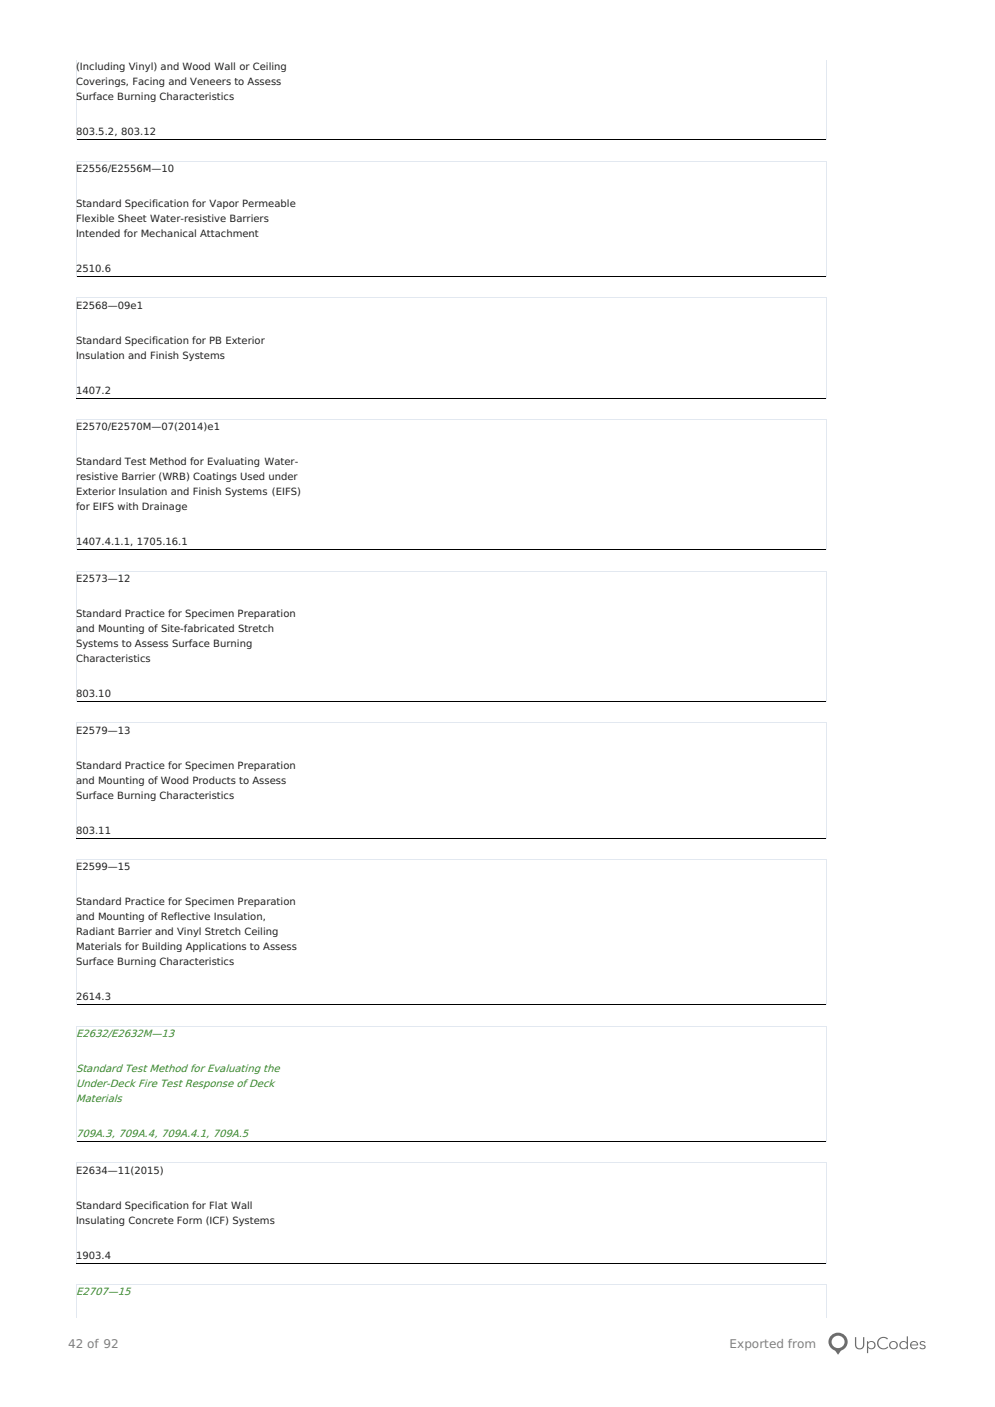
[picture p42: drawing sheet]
<svg xmlns="http://www.w3.org/2000/svg" width="210mm" height="297mm" viewBox="0 0 210 297" stroke-linecap="round" stroke-linejoin="round" font-family="sans-serif">
<defs><g id="words">
<g font-size="2.5" fill="#808080">
<text x="14.4" y="284.6">42 of 92</text>
<text x="153.9" y="284.6">Exported from</text>
</g>
<g font-size="2.2" fill="#358529">
<text x="16" y="218.9">E2632/E2632M—13</text>
<text x="16" y="226.3">Standard Test Method for Evaluating the</text>
<text x="16" y="229.5">Under-Deck Fire Test Response of Deck</text>
<text x="16" y="232.7">Materials</text>
<text x="16" y="240.1">709A.3, 709A.4, 709A.4.1, 709A.5</text>
<text x="16" y="273.5">E2707—15</text>
</g>
<g font-size="2.1" fill="#222">
<text x="16" y="14.8">(Including Vinyl) and Wood Wall or Ceiling</text>
<text x="16" y="18">Coverings, Facing and Veneers to Assess</text>
<text x="16" y="21.1">Surface Burning Characteristics</text>
<text x="16" y="28.5">803.5.2, 803.12</text>
<text x="16" y="36.3">E2556/E2556M—10</text>
<text x="16" y="43.7">Standard Specification for Vapor Permeable</text>
<text x="16" y="46.8">Flexible Sheet Water-resistive Barriers</text>
<text x="16" y="50">I</text>
<text x="16.7" y="50">ntended for Mechanical Attachment</text>
<text x="16" y="57.4">2510.6</text>
<text x="16" y="65.1">E2568—09e1</text>
<text x="16" y="72.5">Standard Specification for PB Exterior</text>
<text x="16" y="75.7">I</text>
<text x="16.7" y="75.7">nsulation and Finish Systems</text>
<text x="16" y="83.1">1407.2</text>
<text x="16" y="90.8">E2570/E2570M—07(2014)e1</text>
<text x="16" y="98.2">Standard Test Method for Evaluating Water-</text>
<text x="16" y="101.4">resistive Barrier (WRB) Coatings Used under</text>
<text x="16" y="104.6">Exterior Insulation and Finish Systems (EIFS)</text>
<text x="16" y="107.7">for EIFS with Drainage</text>
<text x="16" y="115.1">1407.4.1.1, 1705.16.1</text>
<text x="16" y="122.9">E2573—12</text>
<text x="16" y="130.2">Standard Practice for Specimen Preparation</text>
<text x="16" y="133.4">and Mounting of Site-fabricated Stretch</text>
<text x="16" y="136.6">Systems to Assess Surface Burning</text>
<text x="16" y="139.7">Characteristics</text>
<text x="16" y="147.1">803.10</text>
<text x="16" y="154.9">E2579—13</text>
<text x="16" y="162.3">Standard Practice for Specimen Preparation</text>
<text x="16" y="165.4">and Mounting of Wood Products to Assess</text>
<text x="16" y="168.6">Surface Burning Characteristics</text>
<text x="16" y="176">803.11</text>
<text x="16" y="183.7">E2599—15</text>
<text x="16" y="191.1">Standard Practice for Specimen Preparation</text>
<text x="16" y="194.3">and Mounting of Reflective Insulation,</text>
<text x="16" y="197.5">Radiant Barrier and Vinyl Stretch Ceiling</text>
<text x="16" y="200.6">Materials for Building Applications to Assess</text>
<text x="16" y="203.8">Surface Burning Characteristics</text>
<text x="16" y="211.2">2614.3</text>
<text x="16" y="247.8">E2634—11(2015)</text>
<text x="16" y="255.2">Standard Specification for Flat Wall</text>
<text x="16" y="258.4">I</text>
<text x="16.7" y="258.4">nsulating Concrete Form (ICF) Systems</text>
<text x="16" y="265.7">1903.4</text>
</g>
</g></defs>
<path d="M16 29.5h158.4M16 58.4h158.4M16 84.1h158.4M16 116.1h158.4M16 148.1h158.4M16 177h158.4M16 212.2h158.4M16 241h158.4M16 266.7h158.4" fill="none" stroke="#000" stroke-width=".21"/>
<path d="M16 12.6v17M174.4 12.6v17M16 58.5v-24.5h158.4v24.5M16 84.1v-21.2h158.4v21.2M16 116.2v-27.7h158.4v27.7M16 148.2v-27.6h158.4v27.6M16 177.1v-24.5h158.4v24.5M16 212.2v-30.7h158.4v30.7M16 241.1v-24.5h158.4v24.5M16 266.8v-21.3h158.4v21.3M16 278.1v-6.9h158.4v6.9" fill="none" stroke="#e2e8f0" stroke-width=".21"/>
<g fill="#6d6d6d">
<path d="M180.4 282.3h.2v1.5a.72 .72 0 0 0 .7 .9 .72 .72 0 0 0 .8-.9v-1.5h.2v1.6a.99 .99 0 0 1-1 1 .99 .99 0 0 1-.9-1zM182.9 283.1h.2v.3a.88 .88 0 0 1 1.3-.1 .88 .88 0 0 1 0 1.3 .88 .88 0 0 1-1.3-.1v1.2h-.2zM183.1 284a.67 .67 0 0 0 1.3 0 .67 .67 0 0 0-1.3 0zM185.4 282.6a1.37 1.37 0 0 1 1.9 0l-.2 .2a1.07 1.07 0 0 0-1.5 0 1.07 1.07 0 0 0 .1 1.6 1.07 1.07 0 0 0 1.5-.1l.2 .1a1.34 1.34 0 0 1-1.9 .1 1.34 1.34 0 0 1-.1-1.9zM187.6 284a.91 .91 0 0 1 1.8 0 .91 .91 0 0 1-1.8 0zM187.8 284a.67 .67 0 0 0 1.3 0 .67 .67 0 0 0-1.3 0zM190 283.4a.9 .9 0 0 1 1.3 0v-1.3h.2v2.7h-.2v-.3a.88 .88 0 0 1-1.3 .1 .88 .88 0 0 1 0-1.2zM190 284a.67 .67 0 0 0 1.3 0 .67 .67 0 0 0-1.3 0zM192.4 283.5l-.2 .4h1.2a.58 .58 0 0 0-.3-.6 .58 .58 0 0 0-.7 .2zM192.2 283.4a.84 .84 0 0 1 1-.2 .84 .84 0 0 1 .5 .8h-1.5a.65 .65 0 0 0 .5 .6 .65 .65 0 0 0 .7-.2l.2 .1a.91 .91 0 0 1-1.3 .2 .91 .91 0 0 1-.1-1.3zM194.1 283.3a.78 .78 0 0 1 1.1 .1l-.1 .1-.6-.2a.24 .24 0 0 0-.2 .2 .24 .24 0 0 0 .1 .2 .74 .74 0 0 1 .8 .9 .83 .83 0 0 1-1.3-.1l.2-.1 .7 .2a.26 .26 0 0 0 .2-.2 .26 .26 0 0 0-.1-.2l-.6-.2a.42 .42 0 0 1-.2-.7z" fill-rule="evenodd"/>
<path d="M175.4 281.9a1.98 1.98 0 0 0 .8 3.3l.6 .8 .5-.7a2.18 2.18 0 0 0 1.2-3 2.08 2.08 0 0 0-3.1-.4zM175.4 283.3a1.35 1.35 0 0 1 2.7 0 1.35 1.35 0 0 1-2.7 0z" fill-rule="evenodd"/>
</g>
<use href="#words"/>
</svg>
